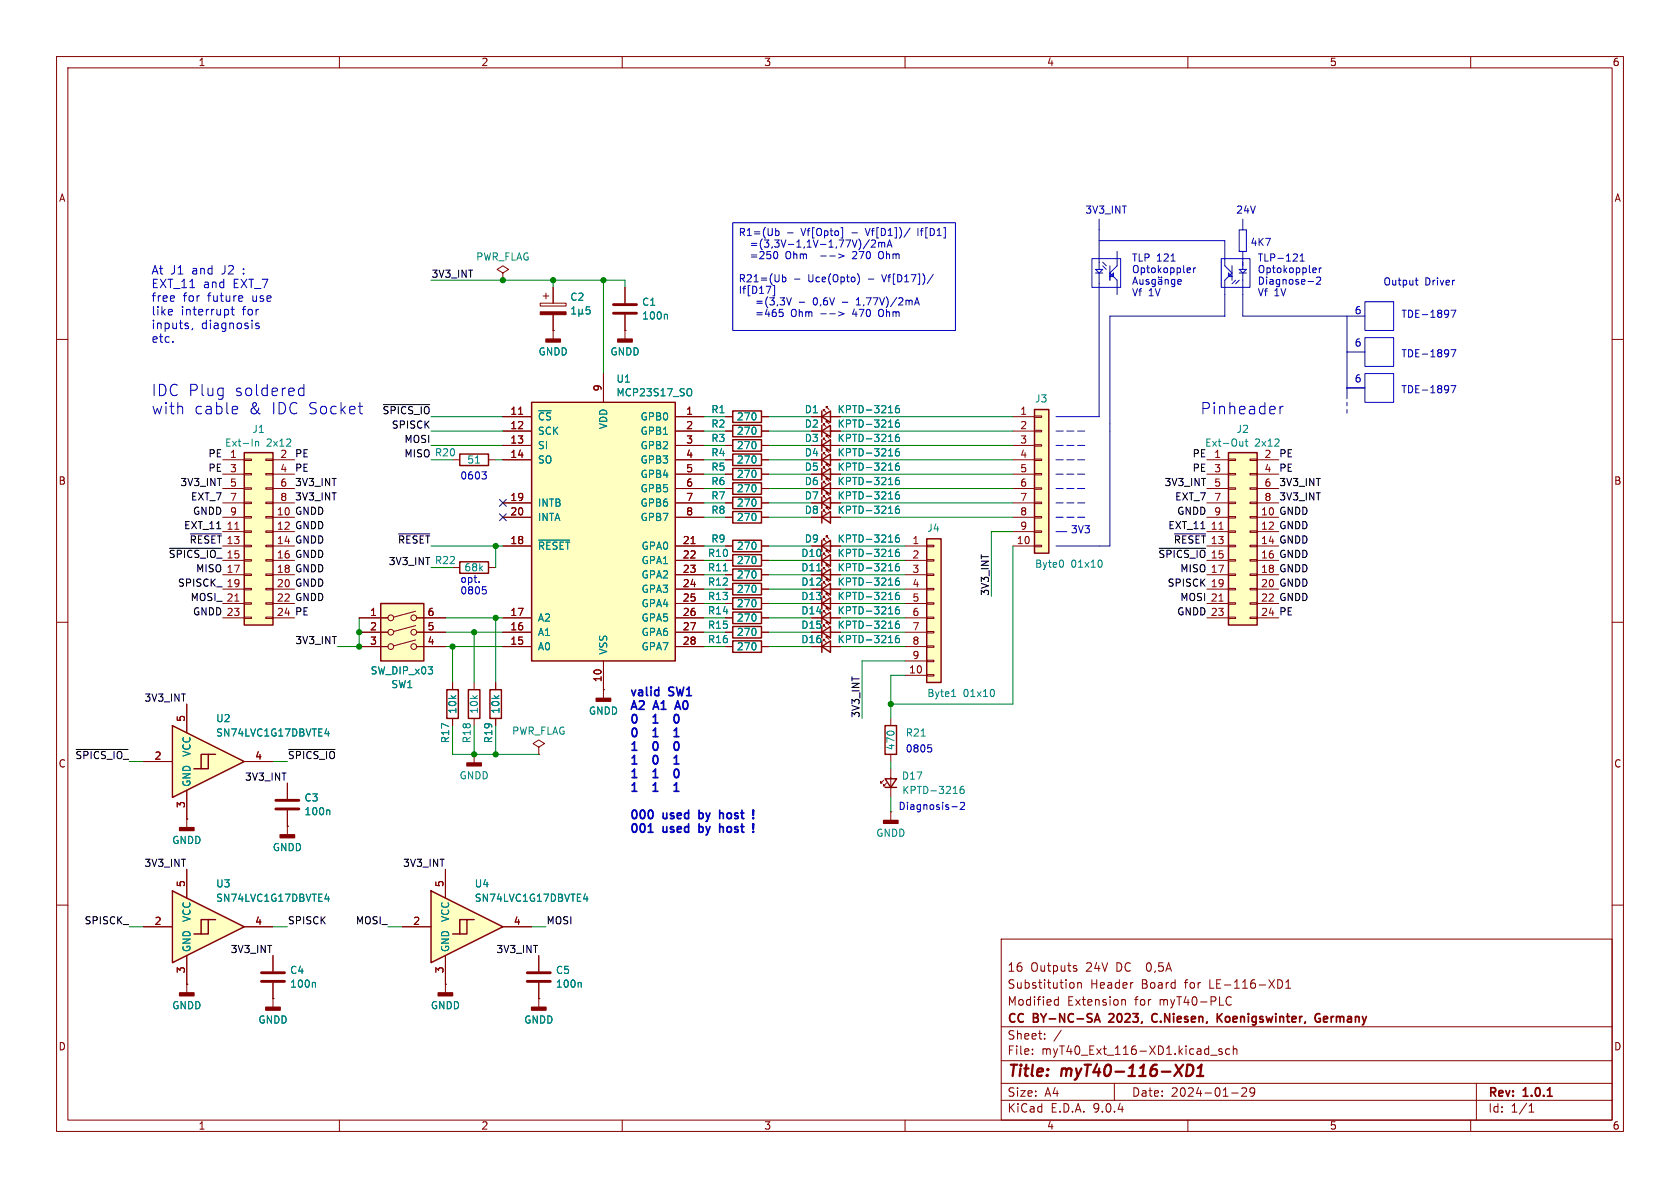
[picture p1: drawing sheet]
<svg xmlns="http://www.w3.org/2000/svg" width="297mm" height="210mm" viewBox="0 0 297 210" stroke-linecap="round" stroke-linejoin="round" font-family="sans-serif">
<defs><g id="words">
<g font-size="2.8" fill="#0000c2">
<text x="26.7" y="70.2">IDC Plug</text>
<text x="41.5" y="70.2">soldered</text>
<text x="26.7" y="73.4">with</text>
<text x="34.3" y="73.4">cable</text>
<text x="43.9" y="73.4">&amp;</text>
<text x="48" y="73.4">IDC Socket</text>
<text x="212.1" y="73.4">Pinheader</text>
</g>
<g font-size="2.8" fill="#840000">
<text x="178" y="190.9">Title:</text>
<text x="187.7" y="190.9">myT40-116-XD1</text>
</g>
<g font-size="2.1" fill="#0000c2">
<text x="26.7" y="48.6">At</text>
<text x="26.7" y="51.1">EXT_11</text>
<text x="26.7" y="53.5">free</text>
<text x="30.1" y="48.6">J1</text>
<text x="32.3" y="53.5">for</text>
<text x="34" y="48.6">and</text>
<text x="35.9" y="51.1">and</text>
<text x="36.8" y="53.5">future</text>
<text x="39.4" y="48.6">J2</text>
<text x="41.3" y="51.1">EXT_7</text>
<text x="43.2" y="48.6">:</text>
<text x="44.7" y="53.5">use</text>
<text x="26.7" y="55.9">like</text>
<text x="26.7" y="58.3">inputs,</text>
<text x="32" y="55.9">interrupt</text>
<text x="35.5" y="58.3">diagnosis</text>
<text x="42.9" y="55.9">for</text>
<text x="26.7" y="60.7">etc.</text>
<text x="111.3" y="123.2">valid</text>
<text x="111.3" y="125.6">A2</text>
<text x="115.7" y="125.6">A1</text>
<text x="118.4" y="123.2">SW1</text>
<text x="120.2" y="125.6">A0</text>
<text x="111.3" y="128">0</text>
<text x="111.3" y="130.4">0</text>
<text x="116.2" y="128">1</text>
<text x="116.2" y="130.4">1</text>
<text x="111.3" y="132.8">1</text>
<text x="111.3" y="135.2">1</text>
<text x="111.3" y="137.7">1</text>
<text x="116.2" y="132.8">0</text>
<text x="116.2" y="135.2">0</text>
<text x="116.2" y="137.7">1</text>
<text x="111.3" y="140.1">1</text>
<text x="116.2" y="140.1">1</text>
<text x="111.3" y="144.9">000</text>
<text x="111.3" y="147.3">001</text>
<text x="117.3" y="144.9">used</text>
<text x="117.3" y="147.3">used</text>
<text x="124.2" y="144.9">by</text>
<text x="124.2" y="147.3">by</text>
<text x="128.5" y="144.9">host</text>
<text x="128.5" y="147.3">host</text>
</g>
<g font-size="2.1" fill="#840000">
<text x="178" y="172">16</text>
<text x="182.2" y="172">Outputs</text>
<text x="192" y="172">24V</text>
<text x="197.5" y="172">DC</text>
<text x="203.1" y="172">0,5A</text>
<text x="178" y="178">Modified</text>
<text x="178" y="175">Substitution</text>
<text x="188.7" y="178">Extension</text>
<text x="192.7" y="175">Header</text>
<text x="200.7" y="178">for</text>
<text x="201.8" y="175">Board</text>
<text x="205.1" y="178">myT40-PLC</text>
<text x="209.6" y="175">for</text>
<text x="214.1" y="175">LE-116-XD1</text>
<text x="178" y="184">Sheet:</text>
<text x="178" y="181.2">CC</text>
<text x="182.7" y="181.2">BY-NC-SA</text>
<text x="196.8" y="181.2">2023,</text>
<text x="204.9" y="181.2">C.Niesen,</text>
<text x="217" y="181.2">Koenigswinter,</text>
<text x="235" y="181.2">Germany</text>
<text x="178" y="186.7">File:</text>
<text x="184.1" y="186.7">myT40_Ext_116-XD1.kicad_sch</text>
<text x="178" y="196.9">KiCad</text>
<text x="178" y="194.1">Size:</text>
<text x="184.7" y="194.1">A4</text>
<text x="185.7" y="196.9">E.D.A.</text>
<text x="193.3" y="196.9">9.0.4</text>
<text x="200" y="194.1">Date:</text>
<text x="207" y="194.1">2024-01-29</text>
<text x="263" y="194.3">Rev:</text>
<text x="263" y="196.9">Id:</text>
<text x="267.1" y="196.9">1/1</text>
<text x="269.4" y="194.3">1.0.1</text>
</g>
<g font-size="1.8" fill="#840000">
<text x="35" y="11.9">1</text>
<text x="85" y="11.9">2</text>
<text x="135" y="11.9">3</text>
<text x="185" y="11.9">4</text>
<text x="235" y="11.9">5</text>
<text x="285" y="11.9">6</text>
<text x="10.3" y="35.9">A</text>
<text x="285.3" y="35.9">A</text>
<text x="106.4" y="69.3" transform="rotate(-90 106.4 69.3)">9</text>
<text x="90.1" y="73.4">11</text>
<text x="90.1" y="75.9">12</text>
<text x="121.2" y="73.4">1</text>
<text x="121.2" y="75.9">2</text>
<text x="180.3" y="73.4">1</text>
<text x="180.3" y="75.9">2</text>
<text x="40.6" y="81">1</text>
<text x="40.6" y="83.6">3</text>
<text x="49.5" y="81">2</text>
<text x="49.5" y="83.6">4</text>
<text x="90.1" y="78.5">13</text>
<text x="90.1" y="81">14</text>
<text x="121.2" y="78.5">3</text>
<text x="121.2" y="81">4</text>
<text x="121.2" y="83.6">5</text>
<text x="180.3" y="78.5">3</text>
<text x="180.3" y="81">4</text>
<text x="180.3" y="83.6">5</text>
<text x="214.6" y="81">1</text>
<text x="214.6" y="83.6">3</text>
<text x="223.4" y="81">2</text>
<text x="223.4" y="83.6">4</text>
<text x="10.3" y="85.9">B</text>
<text x="40.6" y="86.1">5</text>
<text x="40.6" y="88.6">7</text>
<text x="49.5" y="86.1">6</text>
<text x="49.5" y="88.6">8</text>
<text x="90.1" y="88.6">19</text>
<text x="121.2" y="86.1">6</text>
<text x="121.2" y="88.6">7</text>
<text x="180.3" y="86.1">6</text>
<text x="180.3" y="88.6">7</text>
<text x="214.6" y="86.1">5</text>
<text x="214.6" y="88.6">7</text>
<text x="223.4" y="86.1">6</text>
<text x="223.4" y="88.6">8</text>
<text x="285.3" y="85.9">B</text>
<text x="40" y="93.7">11</text>
<text x="40.6" y="91.2">9</text>
<text x="48.9" y="91.2">10</text>
<text x="48.9" y="93.7">12</text>
<text x="90.1" y="91.2">20</text>
<text x="121.2" y="91.2">8</text>
<text x="180.3" y="91.2">8</text>
<text x="180.3" y="93.7">9</text>
<text x="214" y="93.7">11</text>
<text x="214.6" y="91.2">9</text>
<text x="222.8" y="91.2">10</text>
<text x="222.8" y="93.7">12</text>
<text x="40" y="96.3">13</text>
<text x="40" y="98.8">15</text>
<text x="48.9" y="96.3">14</text>
<text x="48.9" y="98.8">16</text>
<text x="48.9" y="101.3">18</text>
<text x="90.1" y="96.3">18</text>
<text x="120.6" y="96.3">21</text>
<text x="120.6" y="98.8">22</text>
<text x="120.6" y="101.3">23</text>
<text x="141.6" y="98.7">D10</text>
<text x="161.2" y="96.3">1</text>
<text x="161.2" y="98.8">2</text>
<text x="161.2" y="101.3">3</text>
<text x="179.7" y="96.3">10</text>
<text x="214" y="96.3">13</text>
<text x="214" y="98.8">15</text>
<text x="222.8" y="96.3">14</text>
<text x="222.8" y="98.8">16</text>
<text x="222.8" y="101.3">18</text>
<text x="48.9" y="103.9">20</text>
<text x="48.9" y="106.4">22</text>
<text x="120.6" y="103.9">24</text>
<text x="120.6" y="106.4">25</text>
<text x="141.6" y="106.3">D13</text>
<text x="141.6" y="103.7">D12</text>
<text x="161.2" y="103.9">4</text>
<text x="161.2" y="106.4">5</text>
<text x="222.8" y="103.9">20</text>
<text x="222.8" y="106.4">22</text>
<text x="48.9" y="109">24</text>
<text x="65.3" y="109">1</text>
<text x="65.3" y="111.5">2</text>
<text x="75.5" y="109">6</text>
<text x="75.5" y="111.5">5</text>
<text x="90.1" y="109">17</text>
<text x="90.1" y="111.5">16</text>
<text x="120.6" y="109">26</text>
<text x="120.6" y="111.5">27</text>
<text x="141.6" y="111.4">D15</text>
<text x="141.6" y="113.9">D16</text>
<text x="141.6" y="108.8">D14</text>
<text x="161.2" y="109">6</text>
<text x="161.2" y="111.5">7</text>
<text x="222.8" y="109">24</text>
<text x="65.3" y="114">3</text>
<text x="75.5" y="114">4</text>
<text x="90.1" y="114">15</text>
<text x="120.6" y="114">28</text>
<text x="160.6" y="119.1">10</text>
<text x="161.2" y="114">8</text>
<text x="161.2" y="116.6">9</text>
<text x="106.4" y="120.7" transform="rotate(-90 106.4 120.7)">10</text>
<text x="32.8" y="127.7" transform="rotate(-90 32.8 127.7)">5</text>
<text x="10.3" y="135.9">C</text>
<text x="27.2" y="134.4">2</text>
<text x="45" y="134.4">4</text>
<text x="285.3" y="135.9">C</text>
<text x="32.8" y="142.9" transform="rotate(-90 32.8 142.9)">3</text>
<text x="32.8" y="156.9" transform="rotate(-90 32.8 156.9)">5</text>
<text x="78.5" y="156.9" transform="rotate(-90 78.5 156.9)">5</text>
<text x="27.2" y="163.6">2</text>
<text x="45" y="163.6">4</text>
<text x="73" y="163.6">2</text>
<text x="90.7" y="163.6">4</text>
<text x="32.8" y="172.2" transform="rotate(-90 32.8 172.2)">3</text>
<text x="78.5" y="172.2" transform="rotate(-90 78.5 172.2)">3</text>
<text x="10.3" y="185.9">D</text>
<text x="285.3" y="185.9">D</text>
<text x="35" y="199.9">1</text>
<text x="85" y="199.9">2</text>
<text x="135" y="199.9">3</text>
<text x="185" y="199.9">4</text>
<text x="235" y="199.9">5</text>
<text x="285" y="199.9">6</text>
</g>
<g font-size="1.8" fill="#0000c2">
<text x="191.8" y="37.9">3V3_INT</text>
<text x="218.4" y="37.9">24V</text>
<text x="130.5" y="42">R1=(Ub</text>
<text x="132.8" y="44.1">=(3,3V-1,1V-1,77V)/2mA</text>
<text x="132.8" y="46.1">=250</text>
<text x="139.2" y="46.1">Ohm</text>
<text x="141.8" y="42">Vf[Opto]</text>
<text x="150.8" y="42">-</text>
<text x="151.6" y="46.1">270</text>
<text x="153.6" y="42">Vf[D1])/</text>
<text x="156.4" y="46.1">Ohm</text>
<text x="162.9" y="42">If[D1]</text>
<text x="200" y="46.3">TLP 121</text>
<text x="221" y="43.6">4K7</text>
<text x="222.2" y="46.3">TLP-121</text>
<text x="130.5" y="50.2">R21=(Ub</text>
<text x="130.5" y="52.3">If[D17]</text>
<text x="143" y="50.2">Uce(Opto)</text>
<text x="153.7" y="50.2">-</text>
<text x="156.5" y="50.2">Vf[D17])/</text>
<text x="200" y="48.4">Optokoppler</text>
<text x="200" y="52.5">Vf</text>
<text x="203" y="52.5">1V</text>
<text x="222.2" y="48.4">Optokoppler</text>
<text x="222.2" y="50.4">Diagnose-2</text>
<text x="222.2" y="52.5">Vf</text>
<text x="225.2" y="52.5">1V</text>
<text x="244.5" y="50.6">Output</text>
<text x="251.9" y="50.6">Driver</text>
<text x="134" y="54.3">=(3,3V</text>
<text x="134" y="56.4">=465</text>
<text x="140.4" y="56.4">Ohm</text>
<text x="144.5" y="54.3">0,6V</text>
<text x="151.6" y="56.4">470</text>
<text x="152.5" y="54.3">1,77V)/2mA</text>
<text x="156.4" y="56.4">Ohm</text>
<text x="239.4" y="55.6">6</text>
<text x="247.6" y="56.3">TDE-1897</text>
<text x="239.4" y="61.3">6</text>
<text x="247.6" y="63.3">TDE-1897</text>
<text x="239.4" y="67.7">6</text>
<text x="247.6" y="69.6">TDE-1897</text>
<text x="81.3" y="84.8">0603</text>
<text x="189.2" y="94.4">3V3</text>
<text x="81.3" y="103.1">opt.</text>
<text x="81.3" y="105.2">0805</text>
<text x="160" y="133.1">0805</text>
<text x="158.7" y="143.3">Diagnosis-2</text>
</g>
<g font-size="1.8" fill="#008484">
<text x="84.1" y="46.3">PWR_FLAG</text>
<text x="100.7" y="53.4">C2</text>
<text x="113.4" y="54.3">C1</text>
<text x="113.4" y="56.7">100n</text>
<text x="95.1" y="63">GNDD</text>
<text x="107.8" y="63">GNDD</text>
<text x="108.9" y="70.3">MCP23S17_SO</text>
<text x="108.9" y="67.8">U1</text>
<text x="182.9" y="71.3">J3</text>
<text x="44.5" y="76.7">J1</text>
<text x="95" y="74.5">~{CS}</text>
<text x="95" y="77.1">SCK</text>
<text x="107.5" y="76" transform="rotate(-90 107.5 76)">VDD</text>
<text x="113.1" y="74.5">GPB0</text>
<text x="113.1" y="77.1">GPB1</text>
<text x="125.7" y="73.3">R1</text>
<text x="125.7" y="75.8">R2</text>
<text x="130.2" y="74.5">270</text>
<text x="130.2" y="77.1">270</text>
<text x="142.2" y="73.3">D1</text>
<text x="142.2" y="75.8">D2</text>
<text x="148" y="73.3">KPTD-3216</text>
<text x="148" y="75.8">KPTD-3216</text>
<text x="218.5" y="76.7">J2</text>
<text x="39.7" y="79.2">Ext-In</text>
<text x="47.1" y="79.2">2x12</text>
<text x="82.5" y="82.1">51</text>
<text x="95" y="79.6">SI</text>
<text x="95" y="82.1">SO</text>
<text x="113.1" y="79.6">GPB2</text>
<text x="113.1" y="82.1">GPB3</text>
<text x="125.7" y="78.3">R3</text>
<text x="125.7" y="83.4">R5</text>
<text x="125.7" y="80.9">R4</text>
<text x="130.2" y="79.6">270</text>
<text x="130.2" y="82.1">270</text>
<text x="142.2" y="78.3">D3</text>
<text x="142.2" y="80.9">D4</text>
<text x="142.2" y="83.4">D5</text>
<text x="148" y="78.3">KPTD-3216</text>
<text x="148" y="80.9">KPTD-3216</text>
<text x="148" y="83.4">KPTD-3216</text>
<text x="213" y="79.2">Ext-Out</text>
<text x="221.8" y="79.2">2x12</text>
<text x="95" y="89.8">INTB</text>
<text x="113.1" y="84.7">GPB4</text>
<text x="113.1" y="87.2">GPB5</text>
<text x="113.1" y="89.8">GPB6</text>
<text x="125.7" y="86">R6</text>
<text x="125.7" y="88.5">R7</text>
<text x="130.2" y="84.7">270</text>
<text x="130.2" y="87.2">270</text>
<text x="130.2" y="89.8">270</text>
<text x="142.2" y="86">D6</text>
<text x="142.2" y="88.5">D7</text>
<text x="148" y="86">KPTD-3216</text>
<text x="148" y="88.5">KPTD-3216</text>
<text x="95" y="92.3">INTA</text>
<text x="113.1" y="92.3">GPB7</text>
<text x="125.7" y="91">R8</text>
<text x="130.2" y="92.3">270</text>
<text x="142.2" y="91">D8</text>
<text x="148" y="91">KPTD-3216</text>
<text x="163.8" y="94.2">J4</text>
<text x="82" y="101.2">68k</text>
<text x="95" y="97.4">~{RESET}</text>
<text x="113.3" y="97.4">GPA0</text>
<text x="113.3" y="99.9">GPA1</text>
<text x="125.1" y="101.2">R11</text>
<text x="125.1" y="98.7">R10</text>
<text x="125.7" y="96.1">R9</text>
<text x="130.2" y="97.4">270</text>
<text x="130.2" y="99.9">270</text>
<text x="141.6" y="101.2">D11</text>
<text x="142.2" y="96.1">D9</text>
<text x="148" y="98.7">KPTD-3216</text>
<text x="148" y="96.1">KPTD-3216</text>
<text x="148" y="101.2">KPTD-3216</text>
<text x="182.9" y="100.6">Byte0</text>
<text x="189.3" y="100.6">01x10</text>
<text x="113.3" y="102.5">GPA2</text>
<text x="113.3" y="105">GPA3</text>
<text x="113.3" y="107.5">GPA4</text>
<text x="125.1" y="103.7">R12</text>
<text x="125.1" y="106.3">R13</text>
<text x="130.2" y="102.5">270</text>
<text x="130.2" y="105">270</text>
<text x="130.2" y="107.5">270</text>
<text x="148" y="106.3">KPTD-3216</text>
<text x="148" y="103.7">KPTD-3216</text>
<text x="95" y="110.1">A2</text>
<text x="95" y="112.6">A1</text>
<text x="113.3" y="110.1">GPA5</text>
<text x="113.3" y="112.6">GPA6</text>
<text x="125.1" y="113.9">R16</text>
<text x="125.1" y="111.4">R15</text>
<text x="125.1" y="108.8">R14</text>
<text x="130.2" y="112.6">270</text>
<text x="130.2" y="110.1">270</text>
<text x="148" y="111.4">KPTD-3216</text>
<text x="148" y="113.9">KPTD-3216</text>
<text x="148" y="108.8">KPTD-3216</text>
<text x="65.4" y="119.4">SW_DIP_x03</text>
<text x="95" y="115.2">A0</text>
<text x="107.5" y="115.8" transform="rotate(-90 107.5 115.8)">VSS</text>
<text x="113.3" y="115.2">GPA7</text>
<text x="130.2" y="115.2">270</text>
<text x="69.1" y="121.8">SW1</text>
<text x="163.8" y="123.4">Byte1</text>
<text x="170.3" y="123.4">01x10</text>
<text x="38.1" y="130.4">SN74LVC1G17DBVTE4</text>
<text x="38.1" y="127.9">U2</text>
<text x="79.6" y="131.5" transform="rotate(-90 79.6 131.5)">R17</text>
<text x="80.9" y="126.3" transform="rotate(-90 80.9 126.3)">10k</text>
<text x="83.4" y="131.5" transform="rotate(-90 83.4 131.5)">R18</text>
<text x="84.7" y="126.3" transform="rotate(-90 84.7 126.3)">10k</text>
<text x="87.2" y="131.5" transform="rotate(-90 87.2 131.5)">R19</text>
<text x="88.5" y="126.3" transform="rotate(-90 88.5 126.3)">10k</text>
<text x="90.4" y="130.1">PWR_FLAG</text>
<text x="104" y="126.5">GNDD</text>
<text x="160" y="130.4">R21</text>
<text x="33.9" y="133.9" transform="rotate(-90 33.9 133.9)">VCC</text>
<text x="81.1" y="138">GNDD</text>
<text x="158.3" y="132.7" transform="rotate(-90 158.3 132.7)">470</text>
<text x="33.9" y="139.2" transform="rotate(-90 33.9 139.2)">GND</text>
<text x="53.7" y="141.9">C3</text>
<text x="159.3" y="138">D17</text>
<text x="159.4" y="140.6">KPTD-3216</text>
<text x="30.3" y="149.4">GNDD</text>
<text x="53.7" y="144.3">100n</text>
<text x="154.8" y="148.1">GNDD</text>
<text x="48.1" y="150.7">GNDD</text>
<text x="38.1" y="159.6">SN74LVC1G17DBVTE4</text>
<text x="38.1" y="157.1">U3</text>
<text x="83.8" y="159.6">SN74LVC1G17DBVTE4</text>
<text x="83.8" y="157.1">U4</text>
<text x="33.9" y="163.1" transform="rotate(-90 33.9 163.1)">VCC</text>
<text x="79.6" y="163.1" transform="rotate(-90 79.6 163.1)">VCC</text>
<text x="33.9" y="168.4" transform="rotate(-90 33.9 168.4)">GND</text>
<text x="51.2" y="172.4">C4</text>
<text x="79.6" y="168.4" transform="rotate(-90 79.6 168.4)">GND</text>
<text x="98.2" y="172.4">C5</text>
<text x="30.3" y="178.6">GNDD</text>
<text x="51.2" y="174.8">100n</text>
<text x="76.1" y="178.6">GNDD</text>
<text x="98.2" y="174.8">100n</text>
<text x="45.6" y="181.1">GNDD</text>
<text x="92.6" y="181.1">GNDD</text>
</g>
<g font-size="1.8">
<text x="76.2" y="49.2">3V3_INT</text>
<text x="67.5" y="73.3">~{SPICS_IO}</text>
<text x="69.2" y="75.9">SPISCK</text>
<text x="36.7" y="80.9">PE</text>
<text x="36.7" y="83.5">PE</text>
<text x="52.1" y="80.9">PE</text>
<text x="52.1" y="83.5">PE</text>
<text x="71.4" y="78.4">MOSI</text>
<text x="71.4" y="80.9">MISO R20</text>
<text x="210.7" y="83.5">PE</text>
<text x="210.7" y="80.9">PE</text>
<text x="226.1" y="80.9">PE</text>
<text x="226.1" y="83.5">PE</text>
<text x="31.8" y="86">3V3_INT</text>
<text x="33.7" y="88.6">EXT_7</text>
<text x="52.1" y="88.6">3V3_INT</text>
<text x="52.1" y="86">3V3_INT</text>
<text x="205.8" y="86">3V3_INT</text>
<text x="207.7" y="88.6">EXT_7</text>
<text x="226.1" y="86">3V3_INT</text>
<text x="226.1" y="88.6">3V3_INT</text>
<text x="32.5" y="93.6">EXT_11</text>
<text x="34" y="91.1">GNDD</text>
<text x="52.1" y="91.1">GNDD</text>
<text x="52.1" y="93.6">GNDD</text>
<text x="206.4" y="93.6">EXT_11</text>
<text x="208" y="91.1">GNDD</text>
<text x="226.1" y="91.1">GNDD</text>
<text x="226.1" y="93.6">GNDD</text>
<text x="29.7" y="98.7">~{SPICS_IO_}</text>
<text x="33.4" y="96.2">~{RESET}</text>
<text x="34.6" y="101.3">MISO 17</text>
<text x="52.1" y="96.2">GNDD</text>
<text x="52.1" y="101.3">GNDD</text>
<text x="52.1" y="98.7">GNDD</text>
<text x="68.6" y="100">3V3_INT R22</text>
<text x="70.3" y="96.2">~{RESET}</text>
<text x="204.7" y="98.7">~{SPICS_IO}</text>
<text x="207.4" y="96.2">~{RESET}</text>
<text x="208.6" y="101.3">MISO 17</text>
<text x="226.1" y="96.2">GNDD</text>
<text x="226.1" y="101.3">GNDD</text>
<text x="226.1" y="98.7">GNDD</text>
<text x="31.4" y="103.8">SPISCK_ 19</text>
<text x="33.6" y="106.3">MOSI_ 21</text>
<text x="52.1" y="103.8">GNDD</text>
<text x="52.1" y="106.3">GNDD</text>
<text x="174.9" y="105.4" transform="rotate(-90 174.9 105.4)">3V3_INT</text>
<text x="206.3" y="103.8">SPISCK 19</text>
<text x="208.6" y="106.3">MOSI 21</text>
<text x="226.1" y="106.3">GNDD</text>
<text x="226.1" y="103.8">GNDD</text>
<text x="34" y="108.9">GNDD 23</text>
<text x="52.1" y="108.9">PE</text>
<text x="52.1" y="114">3V3_INT</text>
<text x="208" y="108.9">GNDD 23</text>
<text x="226.1" y="108.9">PE</text>
<text x="25.4" y="124.1">3V3_INT</text>
<text x="152.1" y="127" transform="rotate(-90 152.1 127)">3V3_INT</text>
<text x="13.2" y="134.3">~{SPICS_IO_}</text>
<text x="50.8" y="134.3">~{SPICS_IO}</text>
<text x="43.2" y="138.1">3V3_INT</text>
<text x="25.4" y="153.3">3V3_INT</text>
<text x="71.2" y="153.3">3V3_INT</text>
<text x="14.9" y="163.5">SPISCK_</text>
<text x="50.8" y="163.5">SPISCK</text>
<text x="62.8" y="163.5">MOSI_</text>
<text x="96.5" y="163.5">MOSI</text>
<text x="40.7" y="168.6">3V3_INT</text>
<text x="87.7" y="168.6">3V3_INT</text>
</g>
</g></defs>
<g fill="none" stroke="#840000" stroke-width=".18">
<path d="M10 10h277v190h-277zM12 12h273v186h-273zM60 10v2M110 10v2M160 10v2M210 10v2M260 10v2M10 60h2M128.3 78.7h1.2M128.3 73.7h1.2M128.3 76.2h1.2M134.6 78.7h1.3"/>
<path d="M134.6 73.7h1.3M134.6 76.2h1.3M143.5 78.7h5.1M145.5 77.7v-.2h.3h-.3l.5 .5M146 77.2v-.2h.3h-.3l.6 .5M285 60h2M128.3 96.5h1.2M128.3 99.1h1.2M134.6 96.5h1.3M134.6 99.1h1.3M10 110h2M128.3 101.6h1.2"/>
<path d="M134.6 101.6h1.3M285 110h2M50.8 138.4v2.8M83.8 120.7v1.2M83.8 127v1.3M87.6 120.7v1.2M87.6 127v1.3M33 144.8h.1M33 144.8v1.5M50.8 146.1h.1M50.8 143.3v4.3M10 160h2"/>
<path d="M177 166h108v32h-108zM186.5 177.6l.2 .1 .4-.1M187.1 176.2v1.5M187.1 176.8l-.4-.1-.2 .1M189.4 173.7l.3 .1 .2 .2-.1 .6-.4 .1M190 171.2l.3 .1 .1 .2-.2 .2h-.3M190 170.7l.3 .1M190.5 173.8l.2-.1 .4 .1 .1 .9M190.5 173.7v1M198.4 176.8h.5l.1 .9M200.2 173.7h.1M216.9 177.5a.52 .52 0 0 0 .8 .1"/>
<path d="M217.7 176.3h-.1a.54 .54 0 0 0-.7 .1M225.9 173.2a.76 .76 0 0 1 .9 .7 .76 .76 0 0 1-.9 .8zM227.3 174.7h.9M227.3 173.6l.4-.4v1.5M285 160h2M60 198v2M110 198v2M160 198v2M177 194.5h108M177 191.5h108M177 187.5h108M177 181.5h108"/>
<path d="M182.5 186.3v.1M182.5 185.5v.1M184.7 183.6v.1M184.7 182.8v.1M187.6 182.1l-1.3 2M197 191.5v3M210 198v2M214 186.5h1.2M216 185.5l-.3-.1-.2 .2v.2l.5 .2v.3h-.5M217.4 185.5l-.4-.1-.3 .3v.4l.1 .2h.6M217.7 193.2h1.2M218 185.5l.2-.1 .4 .1 .1 .9"/>
<path d="M218 184.9v1.5M219.5 192.4l.6-.1 .2 .1 .1 .3-.9 1.1h.9M221.8 192.9l-.3 .3h-.3l-.2-.3 .1-.5 .4-.1 .2 .1a.99 .99 0 0 1-.3 1.4h-.3M260 198v2M261 191.5v6.5M270.3 196.6h.9M270.3 195.5l.4-.4v1.5"/>
</g>
<g fill="none" stroke="#840000" stroke-width=".3">
<path d="M196.1 179.3h.1M196.8 179.8l-.8 .9h.9M204.5 179.3a.74 .74 0 0 0-.9 .5 .74 .74 0 0 0 .5 .9l.4-.1M215.2 179.2v1.5M215.4 179.8l.7 .9M216.1 179.2l-.9 .8M233.3 179.3a.54 .54 0 0 0-.7 .2M234.5 179.7h-.3l-.2 .2 .1 .7 .4 .1M193.5 180.7l.5-1.5 .5 1.5M193.6 180.3h.7M233.1 180h.3l-.1 .6a.54 .54 0 0 1-.7-.3M234.7 180l-.7 .2"/>
<path d="M273.6 193.8h.8"/>
</g>
<path d="M209.9 188.2h.5a1.08 1.08 0 0 1 .6 1.1 1.08 1.08 0 0 1-.8 .9h-.5zM211.6 190.2h1.1M211.8 188.8l.6-.6-.2 2" fill="none" stroke="#840000" stroke-width=".4"/>
<path d="M48.8 141.5h4M48.8 143h4" fill="none" stroke="#840000" stroke-width=".51"/>
<path d="M157.1 78h.7M158.9 76.8h-.4a.86 .86 0 0 0 0 1.2l.5-.1v-.4l-.2-.2h-.3l-.2 .2M127.9 100.9h.7M58.1 143.2l.2 .2v.6" fill="none" stroke="#008484" stroke-width=".18"/>
<path d="M129.5 72.6h5.1v2.1h-5.1zM129.5 75.2h5.1v2h-5.1zM129.5 77.7h5.1v2.1h-5.1zM145.3 78.7l1.5-1v2.1zM145.3 77.7v2.1M129.5 95.5h5.1v2h-5.1zM129.5 98h5.1v2.1h-5.1zM129.5 100.6h5.1v2h-5.1zM82.8 121.9h2v5.1h-2zM86.6 121.9h2v5.1h-2z" fill="none" stroke="#840000" stroke-width=".25"/>
<g fill="#840000" stroke="#840000" stroke-width=".25">
<path d="M49.5 147.6h2.6v.5h-2.6z"/>
<path d="M31.7 146.3h2.6v.5h-2.6z"/>
</g>
<g fill="#ffffc2">
<path d="M30.5 157.5l12.7 6.3-12.7 6.4z"/>
<path d="M35.6 162.6h1.2l-2.5 2.5h1.3z"/>
<path d="M36.8 162.6v2.5h-1.2l2.5-2.5z"/>
</g>
<path d="M30.5 157.5l12.7 6.3-12.7 6.4zM36.8 162.6h-1.2v2.5h-1.3M38.1 162.6h-1.3v2.5h-1.2" fill="none" stroke="#840000" stroke-width=".25"/>
<path d="M33 153.7v5.1M25.4 163.8h5.1M33 174h.1M33 168.9v6.6M43.2 163.8h5.1M48.3 176.5h.1M48.3 168.9v2.8M48.3 173.7v4.4" fill="none" stroke="#840000" stroke-width=".18"/>
<path d="M57.7 158l-.3 .9h.8M58 158.5v.8M55.6 173.7l.2 .1v.7" fill="none" stroke="#008484" stroke-width=".18"/>
<g fill="#840000" stroke="#840000" stroke-width=".25">
<path d="M47 178.1h2.5v.5h-2.5z"/>
<path d="M31.7 175.5h2.6v.5h-2.6z"/>
</g>
<path d="M46.2 172h4.1M46.2 173.5h4.1" fill="none" stroke="#840000" stroke-width=".51"/>
<path d="M217.2 80h5v30.5h-5z" fill="#ffffc2"/>
<path d="M81.3 99.3h5.1v2h-5.1zM81.3 80.3h5.1v2h-5.1zM217.2 80h5v30.5h-5zM129.5 113.3h5.1v2h-5.1z" fill="none" stroke="#840000" stroke-width=".25"/>
<g fill="none" stroke="#840000" stroke-width=".18">
<path d="M80 81.3h1.3M86.4 81.3h1.2M213.4 81.3h3.8M213.4 83.8h3.8M213.4 86.4h3.8M213.4 88.9h3.8M213.4 91.4h3.8M213.4 94h3.8M213.4 96.5h3.8M213.4 99.1h3.8M215.5 93.6h.7M217.2 81.2h1.2v.2h-1.2z"/>
<path d="M217.2 83.7h1.2v.2h-1.2zM217.2 86.2h1.2v.3h-1.2zM217.2 88.8h1.2v.2h-1.2zM217.2 91.3h1.2v.3h-1.2zM217.2 93.9h1.2v.2h-1.2zM217.2 96.4h1.2v.2h-1.2zM217.2 98.9h1.2v.3h-1.2zM221 81.2h1.2v.2h-1.2zM221 83.7h1.2v.2h-1.2zM221 86.2h1.2v.3h-1.2zM221 88.8h1.2v.2h-1.2zM221 91.3h1.2v.3h-1.2z"/>
<path d="M221 93.9h1.2v.2h-1.2zM221 96.4h1.2v.2h-1.2zM221 98.9h1.2v.3h-1.2zM222.2 81.3h3.9M222.2 83.8h3.9M222.2 86.4h3.9M222.2 88.9h3.9M222.2 91.4h3.9M222.2 94h3.9M222.2 96.5h3.9M222.2 99.1h3.9M80 100.3h1.3"/>
<path d="M86.4 100.3h1.2M128.3 114.3h1.2M134.6 114.3h1.3M213.4 101.6h3.8M213.4 104.1h3.8M213.4 106.7h3.8M213.4 109.2h3.8M215.5 106.3h.7M217.2 101.5h1.2v.2h-1.2zM217.2 104h1.2v.3h-1.2zM217.2 106.6h1.2v.2h-1.2zM217.2 109.1h1.2v.2h-1.2z"/>
<path d="M221 101.5h1.2v.2h-1.2zM221 104h1.2v.3h-1.2zM221 106.6h1.2v.2h-1.2zM221 109.1h1.2v.2h-1.2zM222.2 101.6h3.9M222.2 104.1h3.9M222.2 106.7h3.9M222.2 109.2h3.9"/>
</g>
<path d="M219.7 78v.9M219.7 78.7l-.2 .2M220.1 78h.5M220.3 77.6v1.1l.3 .2M84.1 81.9h.7" fill="none" stroke="#008484" stroke-width=".18"/>
<path d="M94 71.1h25.4v45.7h-25.4z" fill="#ffffc2"/>
<path d="M94 71.1h25.4v45.7h-25.4zM145.3 73.7l1.5-1.1v2.1zM145.3 72.6v2.1" fill="none" stroke="#840000" stroke-width=".25"/>
<g fill="none" stroke="#840000" stroke-width=".18">
<path d="M88.9 48.3l1-.7-1-.6-1 .6 1 .7v1.2M88.9 49.5h.1M88.9 73.7h5.1M88.9 76.2h5.1M88.9 78.7h5.1M91.7 73.2h.7M106.7 66v5.1M119.4 73.7h5.1M119.4 76.2h5.1M119.4 78.7h5.1M143.5 73.7h5.1M145.5 72.6v-.2h.3h-.3l.5 .5"/>
<path d="M146 72.1v-.2h.3h-.3l.6 .5M88.9 81.3h5.1M88.9 88.9h5.1M88.9 91.4h5.1M88.9 96.5h5.1M119.4 81.3h5.1M119.4 88.9h5.1M119.4 91.4h5.1M119.4 96.5h5.1M119.4 83.8h5.1M119.4 86.4h5.1M119.4 99.1h5.1"/>
<path d="M122.2 96.1h.7M88.9 109.2h5.1M88.9 111.8h5.1M88.9 114.3h5.1M106.7 116.8v5.1M119.4 109.2h5.1M119.4 111.8h5.1M119.4 114.3h5.1M119.4 101.6h5.1M119.4 104.1h5.1M119.4 106.7h5.1"/>
</g>
<path d="M122 68.7l.1 .1a.81 .81 0 0 1-.1 1.2M157.1 73h.7M158.9 71.7l-.4 .1a.86 .86 0 0 0 0 1.2l.5-.2v-.4l-.2-.2h-.3l-.2 .2M95.2 95.5h5.5" fill="none" stroke="#008484" stroke-width=".18"/>
<path d="M43.2 80h5.1v30.5h-5.1z" fill="#ffffc2"/>
<path d="M43.2 80h5.1v30.5h-5.1z" fill="none" stroke="#840000" stroke-width=".25"/>
<g fill="none" stroke="#840000" stroke-width=".18">
<path d="M39.4 81.3h3.8M39.4 83.8h3.8M39.4 86.4h3.8M39.4 88.9h3.8M39.4 91.4h3.8M39.4 94h3.8M39.4 96.5h3.8M39.4 99.1h3.8M41.5 93.6h.7M43.2 81.2h1.2v.2h-1.2zM43.2 83.7h1.2v.2h-1.2zM43.2 86.2h1.2v.3h-1.2z"/>
<path d="M43.2 88.8h1.2v.2h-1.2zM43.2 91.3h1.2v.3h-1.2zM43.2 93.9h1.2v.2h-1.2zM43.2 96.4h1.2v.2h-1.2zM43.2 98.9h1.2v.3h-1.2zM47 81.2h1.3v.2h-1.3zM47 83.7h1.3v.2h-1.3zM47 86.2h1.3v.3h-1.3zM47 88.8h1.3v.2h-1.3zM47 91.3h1.3v.3h-1.3zM47 93.9h1.3v.2h-1.3zM47 96.4h1.3v.2h-1.3z"/>
<path d="M47 98.9h1.3v.3h-1.3zM48.3 81.3h3.8M48.3 83.8h3.8M48.3 86.4h3.8M48.3 88.9h3.8M48.3 91.4h3.8M48.3 94h3.8M48.3 96.5h3.8M48.3 99.1h3.8M39.4 101.6h3.8M39.4 104.1h3.8M39.4 106.7h3.8"/>
<path d="M39.4 109.2h3.8M41.5 106.3h.7M43.2 101.5h1.2v.2h-1.2zM43.2 104h1.2v.3h-1.2zM43.2 106.6h1.2v.2h-1.2zM43.2 109.1h1.2v.2h-1.2zM47 101.5h1.3v.2h-1.3zM47 104h1.3v.3h-1.3zM47 106.6h1.3v.2h-1.3zM47 109.1h1.3v.2h-1.3zM48.3 101.6h3.8M48.3 104.1h3.8"/>
<path d="M48.3 106.7h3.8M48.3 109.2h3.8"/>
</g>
<path d="M45.2 78v.9M45.2 78.1l.2-.1 .3 .1v.8" fill="none" stroke="#008484" stroke-width=".18"/>
<path d="M67.3 106.7h7.6v10.1h-7.6z" fill="#ffffc2"/>
<g fill="none" stroke="#840000" stroke-width=".18">
<path d="M95.5 53.6h4.6v.5h-4.6zM96 52.3h1M96.5 51.8v1M97.8 58.4h.1M97.8 50.8v2.8M97.8 55.6v4.3M110.5 58.4h.1M110.5 50.8v2.8M110.5 55.6v4.3M143.5 76.2h5.1M145.5 75.2v-.3h.3h-.3l.5 .5M146 74.7v-.3h.3h-.3l.6 .5"/>
<path d="M63.5 109.2h5.1M63.5 111.8h5.1M63.5 114.3h5.1M73.5 108.1l-3.9 1M73.5 110.6l-3.9 1M73.5 113.1l-3.9 1.1M73.7 109.2h5M73.7 111.8h5M73.7 114.3h5M145.3 106.7h3.3M145.5 105.7v-.3h.3h-.3l.5 .5M146 105.2v-.3h.3h-.3l.6 .5"/>
<path d="M80 120.7v1.2M80 127v1.3"/>
<circle cx="69.1" cy="109.2" r=".51"/>
<circle cx="69.1" cy="111.8" r=".51"/>
<circle cx="69.1" cy="114.3" r=".51"/>
<circle cx="73.2" cy="111.8" r=".51"/>
<circle cx="73.2" cy="114.3" r=".51"/>
<circle cx="73.2" cy="109.2" r=".51"/>
</g>
<path d="M145.3 76.2l1.5-1v2zM145.3 75.2v2M67.3 106.7h7.6v10.1h-7.6zM145.3 106.7l1.5-1v2zM145.3 105.7v2M79 121.9h2v5.1h-2z" fill="none" stroke="#840000" stroke-width=".25"/>
<path d="M95.5 55.1h4.6v.5h-4.6z" fill="#840000" stroke="#840000" stroke-width=".18"/>
<path d="M101.1 55.5h.7M101.1 54.6l.3-.4v1.3M102.3 55.3l.2 .2h.3l.1-.2M102.3 54.7v1.2M102.9 55.3l.2 .2M102.9 54.7v.6M104.3 54.2h-.6l-.1 .6 .2-.1 .4 .1 .1 .2v.4l-.2 .1-.5-.1M117.8 55.6l.2 .1v.7M157.1 75.5h.7M158.9 74.2l-.4 .1a.86 .86 0 0 0 0 1.2l.5-.1v-.4l-.2-.3h-.3l-.2 .3M157.1 106h.7M158.9 104.7l-.4 .1a.86 .86 0 0 0 0 1.2l.5-.1v-.5l-.2-.2h-.3l-.2 .2" fill="none" stroke="#008484" stroke-width=".18"/>
<g fill="#840000" stroke="#840000" stroke-width=".25">
<path d="M96.5 59.9h2.6v.6h-2.6z"/>
<path d="M109.2 59.9h2.6v.6h-2.6z"/>
</g>
<path d="M108.5 53.8h4M108.5 55.4h4" fill="none" stroke="#840000" stroke-width=".51"/>
<g fill="#ffffc2">
<path d="M76.2 157.5l12.7 6.3-12.7 6.4z"/>
<path d="M81.3 162.6h1.2l-2.5 2.5h1.3z"/>
<path d="M82.5 162.6v2.5h-1.2l2.5-2.5z"/>
</g>
<g fill="none" stroke="#840000" stroke-width=".25">
<path d="M145.3 99.1l1.5-1.1v2.1zM145.3 96.5l1.5-1v2zM145.3 91.4l1.5-1v2.1zM145.3 90.4v2.1M145.3 95.5v2M145.3 98v2.1M129.5 110.7h5.1v2.1h-5.1zM145.3 101.6l1.5-1v2zM145.3 104.1l1.5-1v2.1zM145.3 100.6v2M145.3 103.1v2.1M156.5 128.3h2v5.1h-2z"/>
<path d="M156.5 137.7h2l-1 1.5zM156.5 139.2h2M76.2 157.5l12.7 6.3-12.7 6.4zM82.5 162.6h-1.2v2.5h-1.3M83.8 162.6h-1.3v2.5h-1.2"/>
</g>
<g fill="none" stroke="#840000" stroke-width=".18">
<path d="M143.5 96.5h5.1M143.5 91.4h5.1M145.3 99.1h3.3M145.5 98v-.2h.3h-.3l.5 .5M145.5 95.5v-.2h.3h-.3l.5 .5M145.5 90.4v-.2h.3h-.3l.5 .5M146 97.5v-.2h.3h-.3l.6 .5M146 95v-.3h.3h-.3l.6 .6M146 89.9v-.2h.3h-.3l.6 .5M128.3 111.8h1.2M134.6 111.8h1.3M143.5 101.6h5.1"/>
<path d="M145.3 104.1h3.3M145.5 100.6v-.3h.3h-.3l.5 .5M145.5 103.1v-.2h.3h-.3l.5 .5M146 100.1v-.3h.3h-.3l.6 .5M146 102.6v-.2h.3h-.3l.6 .5M83.8 133.4h.1M83.8 133.4v1.5M106.7 121.9h.1M106.7 121.9v1.5M156.2 137.9l-.5 .5v-.2v.2h.3M156.7 138.4l-.5 .5v-.2v.2h.3M157.5 127v1.3"/>
<path d="M157.5 133.4v1.2M157.5 135.9v5.1M78.7 153.7v5.1M157.5 143.5h.1M157.5 143.5v1.5M71.1 163.8h5.1M78.7 174h.1M78.7 168.9v6.6M88.9 163.8h5.1M95.2 168.9v2.8M95.2 173.7v2.8"/>
</g>
<g fill="none" stroke="#008484" stroke-width=".18">
<path d="M157.1 98.4h.7M157.1 95.8h.7M157.1 90.7h.7M158.9 97.1l-.4 .1a.86 .86 0 0 0 0 1.2l.5-.2v-.4l-.2-.2h-.3l-.2 .2M158.9 89.5h-.4a.86 .86 0 0 0 0 1.2l.5-.1v-.4l-.2-.2h-.3l-.2 .2M158.9 94.6h-.4a.86 .86 0 0 0 0 1.2l.5-.1v-.4l-.2-.3h-.3l-.2 .3M158.9 99.6l-.4 .1a.86 .86 0 0 0 0 1.2l.5-.1v-.4l-.2-.3h-.3l-.2 .3M144.4 100.9h.7M157.1 100.9h.7M157.1 103.4h.7M158.9 102.2h-.4a.86 .86 0 0 0 0 1.2l.5-.1v-.4l-.2-.2h-.3l-.2 .2M162.9 130.1h.7"/>
<path d="M170.3 139l-.3 .1a.86 .86 0 0 0 0 1.2l.4-.1 .1-.5-.3-.2h-.2l-.3 .2M103.5 158l-.3 .9h.7M103.8 158.5v.8M168.5 140.3h.7M102.6 173.7l.2 .1v.7"/>
</g>
<path d="M93.2 172h4.1M93.2 173.5h4.1" fill="none" stroke="#840000" stroke-width=".51"/>
<g fill="#840000" stroke="#840000" stroke-width=".25">
<path d="M77.5 175.5h2.5v.5h-2.5z"/>
<path d="M82.5 134.9h2.6v.5h-2.6z"/>
<path d="M156.2 145h2.5v.5h-2.5z"/>
<path d="M105.4 123.4h2.5v.6h-2.5z"/>
</g>
<path d="M163.8 95.3h2.6v25.4h-2.6z" fill="#ffffc2"/>
<g fill="none" stroke="#840000" stroke-width=".25">
<path d="M129.5 82.8h5.1v2h-5.1zM145.3 86.4l1.5-1.1v2.1zM145.3 81.3l1.5-1v2zM145.3 88.9l1.5-1v2zM145.3 83.8l1.5-1v2zM145.3 80.3v2M145.3 82.8v2M145.3 85.3v2.1M145.3 87.9v2M163.8 95.3h2.6v25.4h-2.6zM145.3 111.8l1.5-1.1v2.1zM145.3 114.3l1.5-1v2z"/>
<path d="M145.3 109.2l1.5-1v2zM145.3 108.2v2M145.3 110.7v2.1M145.3 113.3v2"/>
</g>
<g fill="none" stroke="#840000" stroke-width=".18">
<path d="M146 79.8v-.3h.3h-.3l.6 .5M128.3 83.8h1.2M134.6 83.8h1.3M143.5 86.4h5.1M143.5 81.3h5.1M143.5 88.9h5.1M143.5 83.8h5.1M145.5 85.3v-.2h.3h-.3l.5 .5M145.5 80.3v-.3h.3h-.3l.5 .5M145.5 87.9v-.3h.3h-.3l.5 .5M145.5 82.8v-.2h.3h-.3l.5 .5M146 84.8v-.2h.3h-.3l.6 .5"/>
<path d="M146 87.4v-.3h.3h-.3l.6 .5M146 82.3v-.3h.3h-.3l.6 .6M160 96.5h3.8M160 99.1h3.8M163.8 96.4h1.3v.2h-1.3zM163.8 98.9h1.3v.3h-1.3zM145.3 109.2h3.3M145.3 111.8h3.3M145.3 114.3h3.3M145.5 110.7v-.2h.3h-.3l.5 .5M145.5 113.3v-.3h.3h-.3l.5 .5M145.5 108.2v-.2h.3h-.3l.5 .5"/>
<path d="M146 110.2v-.2h.3h-.3l.6 .5M146 112.8v-.3h.3h-.3l.6 .5M146 107.7v-.3h.3h-.3l.6 .6M160 101.6h3.8M160 104.1h3.8M160 106.7h3.8M160 109.2h3.8M160 111.8h3.8M160 114.3h3.8M160 116.8h3.8M160 119.4h3.8M163.8 101.5h1.3v.2h-1.3z"/>
<path d="M163.8 104h1.3v.3h-1.3zM163.8 106.6h1.3v.2h-1.3zM163.8 109.1h1.3v.2h-1.3zM163.8 111.6h1.3v.3h-1.3zM163.8 114.2h1.3v.2h-1.3zM163.8 116.7h1.3v.3h-1.3zM163.8 119.3h1.3v.2h-1.3zM95.2 132.1l1.1-.7-1.1-.6-1 .6 1 .7v1.3M95.2 133.4h.1M95.2 176.5h.1M95.2 176.5v1.6"/>
</g>
<g fill="none" stroke="#008484" stroke-width=".18">
<path d="M158.9 79.3l-.4 .1a.86 .86 0 0 0 0 1.2l.5-.1v-.5l-.2-.2h-.3l-.2 .2M157.1 85.7h.7M157.1 80.6h.7M157.1 88.2h.7M157.1 83.1h.7M158.9 84.4l-.4 .1a.86 .86 0 0 0 0 1.2l.5-.2v-.4l-.2-.2h-.3l-.2 .2M158.9 81.9h-.4a.86 .86 0 0 0 0 1.2l.5-.1v-.4l-.2-.3h-.3l-.2 .3M158.9 86.9l-.4 .1a.86 .86 0 0 0 0 1.2l.5-.1v-.4l-.2-.3h-.3l-.2 .3M157.1 111.1h.7M157.1 113.6h.7M157.1 108.5h.7M158.9 107.3h-.4a.86 .86 0 0 0 0 1.2l.5-.1v-.4l-.2-.3h-.3l-.2 .3"/>
<path d="M158.9 109.8l-.4 .1a.86 .86 0 0 0 0 1.2l.5-.2v-.4l-.2-.2h-.3l-.2 .2M158.9 112.3l-.4 .1a.86 .86 0 0 0 0 1.2l.5-.1v-.4l-.2-.3h-.3l-.2 .3M168.2 123.1h.8M175.6 121.9l.2 .4-.2 .8"/>
</g>
<path d="M94 178.1h2.5v.5h-2.5z" fill="#840000" stroke="#840000" stroke-width=".25"/>
<path d="M182.9 72.4h2.5v25.4h-2.5z" fill="#ffffc2"/>
<path d="M182.9 72.4h2.5v25.4h-2.5zM129.5 80.3h5.1v2h-5.1zM129.5 85.3h5.1v2.1h-5.1zM129.5 90.4h5.1v2.1h-5.1zM129.5 87.9h5.1v2h-5.1zM129.5 103.1h5.1v2.1h-5.1zM129.5 105.7h5.1v2h-5.1zM129.5 108.2h5.1v2h-5.1z" fill="none" stroke="#840000" stroke-width=".25"/>
<g fill="none" stroke="#840000" stroke-width=".18">
<path d="M179.1 73.7h3.8M179.1 76.2h3.8M179.1 78.7h3.8M182.9 73.5h1.2v.3h-1.2zM182.9 76.1h1.2v.2h-1.2zM182.9 78.6h1.2v.3h-1.2zM128.3 81.3h1.2M128.3 86.4h1.2M128.3 88.9h1.2M128.3 91.4h1.2M134.6 81.3h1.3M134.6 86.4h1.3"/>
<path d="M134.6 88.9h1.3M134.6 91.4h1.3M179.1 81.3h3.8M179.1 83.8h3.8M179.1 86.4h3.8M179.1 88.9h3.8M179.1 91.4h3.8M179.1 94h3.8M179.1 96.5h3.8M182.9 81.2h1.2v.2h-1.2zM182.9 83.7h1.2v.2h-1.2zM182.9 86.2h1.2v.3h-1.2z"/>
<path d="M182.9 88.8h1.2v.2h-1.2zM182.9 91.3h1.2v.3h-1.2zM182.9 93.9h1.2v.2h-1.2zM182.9 96.4h1.2v.2h-1.2zM128.3 104.1h1.2M128.3 106.7h1.2M128.3 109.2h1.2M134.6 104.1h1.3M134.6 106.7h1.3M134.6 109.2h1.3"/>
</g>
<path d="M188 99.2v.8M194.7 99.1l.1 .4-.1 .7" fill="none" stroke="#008484" stroke-width=".18"/>
<g fill="#ffffc2">
<path d="M30.5 128.3l12.7 6.3-12.7 6.4z"/>
<path d="M35.6 133.4v2.5h-1.3l2.5-2.5z"/>
<path d="M36.8 133.4h1.3l-2.5 2.5h1.2z"/>
</g>
<path d="M30.5 128.3l12.7 6.3-12.7 6.4zM36.8 133.4h-1.2v2.5h-1.3M38.1 133.4h-1.3v2.5h-1.2" fill="none" stroke="#840000" stroke-width=".25"/>
<g fill="none" stroke="#840000" stroke-width=".18">
<path d="M97.8 58.4h.1M97.8 50.8v2.8M97.8 55.6v2.8M110.5 58.4h.1M110.5 50.8v2.8M110.5 55.6v2.8M88.9 73.7h5.1M88.9 76.2h5.1M88.9 78.7h5.1M91.7 73.2h.7M106.7 66v5.1M119.4 73.7h5.1"/>
<path d="M119.4 76.2h5.1M119.4 78.7h5.1M128.3 73.7h1.2M128.3 76.2h1.2M128.3 78.7h1.2M134.6 73.7h1.3M134.6 76.2h1.3M134.6 78.7h1.3M143.5 73.7h1.8M143.5 76.2h1.8M143.5 78.7h1.8M146.8 73.7h1.8"/>
<path d="M146.8 76.2h1.8M146.8 78.7h1.8M88.9 81.3h5.1M88.9 88.9h5.1M88.9 91.4h5.1M88.9 96.5h5.1M119.4 81.3h5.1M119.4 88.9h5.1M119.4 91.4h5.1M119.4 96.5h5.1M119.4 83.8h5.1M119.4 86.4h5.1"/>
<path d="M119.4 99.1h5.1M122.2 96.1h.7M128.3 81.3h1.2M128.3 88.9h1.2M128.3 91.4h1.2M128.3 96.5h1.2M128.3 83.8h1.2M128.3 86.4h1.2M128.3 99.1h1.2M134.6 81.3h1.3M134.6 88.9h1.3M134.6 91.4h1.3"/>
<path d="M134.6 96.5h1.3M134.6 83.8h1.3M134.6 86.4h1.3M134.6 99.1h1.3M143.5 81.3h1.8M143.5 88.9h1.8M143.5 91.4h1.8M143.5 96.5h1.8M143.5 83.8h1.8M143.5 86.4h1.8M146.8 81.3h1.8M146.8 88.9h1.8"/>
<path d="M146.8 91.4h1.8M146.8 96.5h1.8M146.8 83.8h1.8M146.8 86.4h1.8M146.8 99.1h1.8M63.5 114.3h5.1M63.5 111.8h5.1M63.5 109.2h5.1M73.7 114.3h5M73.7 111.8h5M73.7 109.2h5M88.9 114.3h5.1"/>
<path d="M88.9 111.8h5.1M88.9 109.2h5.1M106.7 116.8v5.1M119.4 114.3h5.1M119.4 111.8h5.1M119.4 109.2h5.1M119.4 101.6h5.1M119.4 104.1h5.1M119.4 106.7h5.1M128.3 114.3h1.2M128.3 111.8h1.2M128.3 109.2h1.2"/>
<path d="M128.3 101.6h1.2M128.3 104.1h1.2M128.3 106.7h1.2M134.6 114.3h1.3M134.6 111.8h1.3M134.6 109.2h1.3M134.6 101.6h1.3M134.6 104.1h1.3M134.6 106.7h1.3M143.5 101.6h1.8M146.8 114.3h1.8M146.8 111.8h1.8"/>
<path d="M146.8 109.2h1.8M146.8 101.6h1.8M146.8 104.1h1.8M146.8 106.7h1.8M25.4 134.6h5.1M33 124.5v5M33 139.7v5.1M43.2 134.6h5.1M50.8 138.4v2.8M80 120.7v1.2M80 127v1.3M87.6 120.7v1.2"/>
<path d="M87.6 127v1.3M106.7 121.9h.1M33 144.8h.1M33 153.7v5.1M50.8 146.1h.1M50.8 143.3v2.8M78.7 153.7v5.1M25.4 163.8h5.1M33 174h.1M33 168.9v5.1M43.2 163.8h5.1M48.3 176.5h.1"/>
<path d="M48.3 168.9v2.8M48.3 173.7v2.8M71.1 163.8h5.1M78.7 174h.1M78.7 168.9v5.1M88.9 163.8h5.1M95.2 176.5h.1M95.2 168.9v2.8M95.2 173.7v2.8"/>
</g>
<g fill="none" stroke="#008484" stroke-width=".18">
<path d="M101.1 55.5h.7M101.1 54.6l.3-.4v1.3M102.3 55.3l.2 .2h.3l.1-.2M102.3 54.7v1.2M102.9 55.3l.2 .2M102.9 54.7v.6M104.3 54.2h-.6l-.1 .6 .2-.1 .4 .1 .1 .2v.4l-.2 .1-.5-.1M117.8 55.6l.2 .1v.7M122 68.7l.1 .1a.81 .81 0 0 1-.1 1.2M157.1 75.5h.7M157.1 78h.7M157.1 73h.7"/>
<path d="M158.9 71.7l-.4 .1a.86 .86 0 0 0 0 1.2l.5-.2v-.4l-.2-.2h-.3l-.2 .2M158.9 74.2l-.4 .1a.86 .86 0 0 0 0 1.2l.5-.1v-.4l-.2-.3h-.3l-.2 .3M158.9 76.8h-.4a.86 .86 0 0 0 0 1.2l.5-.1v-.4l-.2-.2h-.3l-.2 .2M158.9 79.3l-.4 .1a.86 .86 0 0 0 0 1.2l.5-.1v-.5l-.2-.2h-.3l-.2 .2M95.2 95.5h5.5M157.1 83.1h.7M157.1 88.2h.7M157.1 80.6h.7M157.1 85.7h.7M157.1 90.7h.7M157.1 95.8h.7M157.1 98.4h.7"/>
<path d="M158.9 81.9h-.4a.86 .86 0 0 0 0 1.2l.5-.1v-.4l-.2-.3h-.3l-.2 .3M158.9 84.4l-.4 .1a.86 .86 0 0 0 0 1.2l.5-.2v-.4l-.2-.2h-.3l-.2 .2M158.9 86.9l-.4 .1a.86 .86 0 0 0 0 1.2l.5-.1v-.4l-.2-.3h-.3l-.2 .3M158.9 89.5h-.4a.86 .86 0 0 0 0 1.2l.5-.1v-.4l-.2-.2h-.3l-.2 .2M158.9 94.6h-.4a.86 .86 0 0 0 0 1.2l.5-.1v-.4l-.2-.3h-.3l-.2 .3M158.9 97.1l-.4 .1a.86 .86 0 0 0 0 1.2l.5-.2v-.4l-.2-.2h-.3l-.2 .2M158.9 99.6l-.4 .1a.86 .86 0 0 0 0 1.2l.5-.1v-.4l-.2-.3h-.3l-.2 .3M127.9 100.9h.7M144.4 100.9h.7M157.1 111.1h.7M157.1 113.6h.7M157.1 108.5h.7"/>
<path d="M157.1 103.4h.7M157.1 100.9h.7M157.1 106h.7M158.9 109.8l-.4 .1a.86 .86 0 0 0 0 1.2l.5-.2v-.4l-.2-.2h-.3l-.2 .2M158.9 102.2h-.4a.86 .86 0 0 0 0 1.2l.5-.1v-.4l-.2-.2h-.3l-.2 .2M158.9 104.7l-.4 .1a.86 .86 0 0 0 0 1.2l.5-.1v-.5l-.2-.2h-.3l-.2 .2M158.9 107.3h-.4a.86 .86 0 0 0 0 1.2l.5-.1v-.4l-.2-.3h-.3l-.2 .3M158.9 112.3l-.4 .1a.86 .86 0 0 0 0 1.2l.5-.1v-.4l-.2-.3h-.3l-.2 .3M57.7 128.8l-.3 .9h.8M58 129.3v.8M57.7 158l-.3 .9h.8M58 158.5v.8"/>
<path d="M58.1 143.2l.2 .2v.6M103.5 158l-.3 .9h.7M103.8 158.5v.8M55.6 173.7l.2 .1v.7M102.6 173.7l.2 .1v.7"/>
</g>
<path d="M67.8 71.5h8.2M30 96.9h9.1M33.7 94.4h5.4M70.5 94.4h5.5M204.9 96.9h8.2M207.6 94.4h5.5M13.5 132.5h9.1M51 132.5h8.2" fill="none" stroke="#000" stroke-width=".18"/>
<g fill="none" stroke="#0000c2" stroke-width=".18">
<path d="M129.5 39.4h39.4v19h-39.4zM194.3 38.7v8.9M219.7 38.7v1.9M30.4 54.8l.1 .2-.7 .2M34.1 58l-.2 .3M40.3 54.8l.1 .2v.4l-.1 .2M40.8 54.7h.6M41.1 54.2v1.3l.3 .2M42.7 52.3l.2 .3-.7 .2M42.8 53.2l-.1 .1M45.8 57.2l-.4-.1-.2 .2 .1 .2 .5 .2v.3h-.6M136.3 50.6l-.6 1.3"/>
<path d="M136.9 50.5v1.8h-.3M137.1 40.9l.4-.1 .2 .2-.1 .6h-.5M137.5 44.9l-.1 .7M138.3 48.6v1.2M138.3 49h.4l.2 .2-.1 .6h-.5M139.2 41.2h1M139.9 52.6l-.4 1.3M140.5 49.3h.9M141.3 53.4h1M144 52.7l-.2 .4 .2 .8M145.1 45.3h1M145.1 55.5h1"/>
<path d="M146.7 45.3h.9M146.7 55.5h.9M148.3 44.9l.9 .4-.9 .3M148.3 55.1l.9 .4-.9 .3M148.7 40.3h.3v1.8h-.3M148.9 53.4h1M151 54.6l-.3 .9h.8M151.4 45l-.7 .7h.8M151.4 53.9h.7M151.4 53l.4-.4v1.3M151.6 48.4a1.49 1.49 0 0 1 0 1.8M153 40.4l.4 1.2"/>
<path d="M153.7 42.4l-1.1 1.6M154.7 43l-.7 .7h.8M155.3 55.1v.4a.43 .43 0 0 0 .6 .5M155.3 42.8v.9M155.9 44.5a.43 .43 0 0 0-.6 .4v.4a.43 .43 0 0 0 .6 .4M155.9 48.6l.4 1.2M155.9 43v.7M156.4 43v.7M156.8 43.7l.5-1.3 .4 1.3M157 43.3h.6M160.9 40.3l-1.1 1.6M162.1 52.6l.4 1.3"/>
<path d="M162.3 40.4v1.2M165 48.5l-1.1 1.6M193 45.7h5.1v5.1h-5.1zM193.7 48.3h1.2M193.7 47.6h1.2l-.6 .7zM194.3 48.3v25.4h-7.6M194.3 42.5h22.2v4.5l1.3 1.3-1.3 1.2v6.4h-20.3v40.6h-9.5M194.9 46.4l.7 .6M194.9 47l.7 .6M196.2 47v2.5M196.8 48.3v.6h-.6zM197.5 44.5v2.5l-1.3 1.3 1.3 1.2v2.6"/>
<path d="M200.2 50.2l.5-1.2 .4 1.2M200.4 49.9h.6M201.5 49.4l.1 .8h.3l.2-.1M202.1 49.4v.8M203.1 49.5l-.3-.1-.2 .2 .1 .2 .4 .1v.3h-.5M204.2 49.5l-.3-.1-.3 .2 .2 .6h.4M204.2 49.4v1l-.1 .2M204.8 49.5h.5l.1 .7M205.4 49.7l-.4 .1-.2 .1 .2 .3h.4M206 49.5l.2-.1 .3 .1v.7M206 49.4v.8M207 46.2h.7"/>
<path d="M207.7 49.5l-.4-.1-.2 .2 .1 .6h.5M207.7 49.4v1l-.3 .3-.3-.1M208.2 49.8l.6-.1v-.2l-.4-.1-.2 .2 .1 .6h.5M210 47.4h.4l.1 .3-.6 .1M210.4 48.1l-.4 .1M211 47.4v.8M211.4 47.4l-.4 .2M215.9 45.7h5.1v5.1h-5.1zM217.2 48.3l.6 .6h-.6zM217.8 47v2.5M218.4 49.5l-.6 .7M219.1 40.6h1.2v3.9h-1.2z"/>
<path d="M219.1 47.6h1.2l-.6 .7zM219.1 49.5l-.7 .7M219.1 48.3h1.2M219.7 44.5v3.1M219.7 48.3v7.6h21.6M229.2 44.9l.2 .2-.1 .3-.7 .8h.8M229.8 46.2h.8M229.8 45.3l.4-.4v1.3M231.2 49.8h1M232.3 47.4h.3l.1 .3-.6 .1M232.6 48.1l-.3 .1M232.8 49.1l.4-.1 .3 .3-.8 .9h.8"/>
<path d="M233.2 47.4v.8M233.6 47.4l-.4 .2M238.1 55.9v14.6M241.3 53.3h5.1v5.1h-5.1zM241.3 59.7h5.1v5.1h-5.1zM250.2 49.5h.5M250.4 49.1v1.1l.3 .2M256.5 54.8h.9l-.6 1.3M30.6 60.4v.1M41.7 71.8l.2 .1 .1 .4-.9 .2M41.9 73.1l-.2 .1M52.9 69.7l.3 .2 .5-.1"/>
<path d="M53.7 68.7l-.5-.1-.3 .2M53.7 67.9v2M63.3 71.8h.8M63.9 73.2h.2M186.7 76.2h1.3M186.7 78.7h1.3M188.6 76.2h1.3M188.6 78.7h1.3M190.5 76.2h1.3M190.5 78.7h1.3M226.3 71.8v1.4M226.9 71.8a.51 .51 0 0 0-.6 .4"/>
<path d="M238.1 62.2h3.2M238.1 71.1v.7M238.1 72.4v.6M238.1 68.6h3.2M241.3 66h5.1v5.1h-5.1zM256.5 68.2h.9l-.6 1.2M256.5 61.8h.9l-.6 1.3M85.2 83.4h.8l-.4 .5M85.7 83.9l.3 .2v.3l-.3 .3M186.7 86.4h1.3M186.7 91.4h1.3M186.7 94h1.9"/>
<path d="M186.7 88.9h1.3M186.7 81.3h1.3M186.7 83.8h1.3M188.6 86.4h1.3M188.6 91.4h1.3M188.6 88.9h1.3M188.6 81.3h1.3M188.6 83.8h1.3M190.5 86.4h1.3M190.5 91.4h1.3M190.5 88.9h1.3M190.5 81.3h1.3"/>
<path d="M190.5 83.8h1.3M84.7 102.8v.2M85.3 103.7h.6M85.7 104.2l.3 .3v.3l-.3 .2M164.1 131.7h.6M164.5 132.2l.2 .2v.3l-.2 .2M168.3 142.6h1M169.8 141.9l.5-.1 .2 .4-.8 .9h.8"/>
</g>
<g fill="none" stroke="#008400" stroke-width=".18">
<path d="M76.2 49.5h34.3v1.3M97.8 49.5v1.3M106.7 49.5v16.5M76.2 73.7h12.7M76.2 76.2h12.7M76.2 78.7h12.7M124.5 73.7h3.8M124.5 76.2h3.8M124.5 78.7h3.8M135.9 73.7h7.6M135.9 76.2h7.6M135.9 78.7h7.6"/>
<path d="M148.6 73.7h30.5M148.6 76.2h30.5M148.6 78.7h30.5M76.2 96.5h12.7M76.2 81.3h3.8M87.6 96.5v3.8M87.6 81.3h1.3M124.5 88.9h3.8M124.5 91.4h3.8M124.5 86.4h3.8M124.5 96.5h3.8M124.5 99.1h3.8"/>
<path d="M124.5 81.3h3.8M124.5 83.8h3.8M135.9 88.9h7.6M135.9 91.4h7.6M135.9 86.4h7.6M135.9 96.5h7.6M135.9 99.1h7.6M135.9 81.3h7.6M135.9 83.8h7.6M148.6 88.9h30.5M148.6 91.4h30.5M148.6 86.4h30.5"/>
<path d="M148.6 96.5h11.4M148.6 99.1h11.4M148.6 81.3h30.5M148.6 83.8h30.5M179.1 96.5v28h-21.6M179.1 94h-3.8v11.4M63.5 109.2v5.1h-3.8M76.2 100.3h3.8M78.7 111.8h10.2M78.7 114.3h10.2M78.7 109.2h10.2M80 114.3v6.4"/>
<path d="M83.8 111.8v8.9M87.6 109.2v11.5M124.5 111.8h3.8M124.5 104.1h3.8M124.5 114.3h3.8M124.5 101.6h3.8M124.5 106.7h3.8M124.5 109.2h3.8M135.9 111.8h7.6M135.9 104.1h7.6M135.9 114.3h7.6M135.9 101.6h7.6"/>
<path d="M135.9 106.7h7.6M135.9 109.2h7.6M148.6 111.8h11.4M148.6 104.1h11.4M148.6 114.3h11.4M148.6 101.6h11.4M148.6 106.7h11.4M148.6 109.2h11.4M160 119.4h-2.5v7.6M160 116.8h-7.6v10.2M22.9 134.6h2.5M48.3 134.6h2.5"/>
<path d="M80 128.3v5.1h15.2M83.8 128.3v5.1M87.6 128.3v5.1M157.5 134.6v1.3M157.5 141v2.5M22.9 163.8h2.5M48.3 163.8h2.5M68.6 163.8h2.5M94 163.8h2.5"/>
</g>
<path d="M88.3 88.3l1.2 1.2M88.3 90.8l1.2 1.2M89.5 88.3l-1.2 1.2M89.5 90.8l-1.2 1.2" fill="none" stroke="#000084" stroke-width=".18"/>
<g fill="none" stroke="#0000c2" stroke-width=".3">
<path d="M115.4 127.8h.9M115.4 130.2h.9M115.4 137.5h.9M115.4 139.9h.9M115.5 131.4v.9M115.5 133.8v1M115.6 126.7h-.2M115.6 129.1h-.2M115.6 136.3l-.2 .1M115.6 138.7l-.2 .1M119.2 130.2h.8M119.2 129.1l.4-.4v1.5"/>
<path d="M119.2 134l.4-.4v1.5M119.2 138.8l.4-.4v1.5M119.2 135.1h.8M119.2 139.9h.8M119.3 131.3l.2-.2a.81 .81 0 0 1 .6 .7 .81 .81 0 0 1-.3 .8h-.1a.81 .81 0 0 1-.4-1.3zM119.3 136.1l.2-.1a.81 .81 0 0 1 .6 .6 .81 .81 0 0 1-.3 .8l-.1 .1a.81 .81 0 0 1-.4-1.4zM119.4 125h.8M119.5 126.3a.94 .94 0 0 0 0 1.5 .81 .81 0 0 0 .6-.6 .81 .81 0 0 0-.3-.8l-.1-.1M119.8 123.9l-.5 1.5M114.6 147.1h.8M115.4 143.5v.9M123.6 143.2v1.5"/>
<path d="M123.6 145.6v1.5M123.6 144.6l.1 .1M123.6 147.1h.1M123.7 143.7l-.1 .1M123.7 146.1l-.1 .1M127.3 143.8h.5l.1 .9M127.3 146.2h.5l.1 .9"/>
</g>
<g fill="#008400" stroke="#008400" stroke-width=".18">
<circle cx="63.5" cy="111.8" r=".46"/>
<circle cx="157.5" cy="124.5" r=".46"/>
<circle cx="63.5" cy="114.3" r=".46"/>
<circle cx="87.6" cy="96.5" r=".46"/>
<circle cx="97.8" cy="49.5" r=".46"/>
<circle cx="88.9" cy="49.5" r=".46"/>
<circle cx="106.7" cy="49.5" r=".46"/>
<circle cx="87.6" cy="109.2" r=".46"/>
<circle cx="83.8" cy="111.8" r=".46"/>
<circle cx="80" cy="114.3" r=".46"/>
<circle cx="83.8" cy="133.4" r=".46"/>
<circle cx="87.6" cy="133.4" r=".46"/>
</g>
<use href="#words"/>
</svg>
